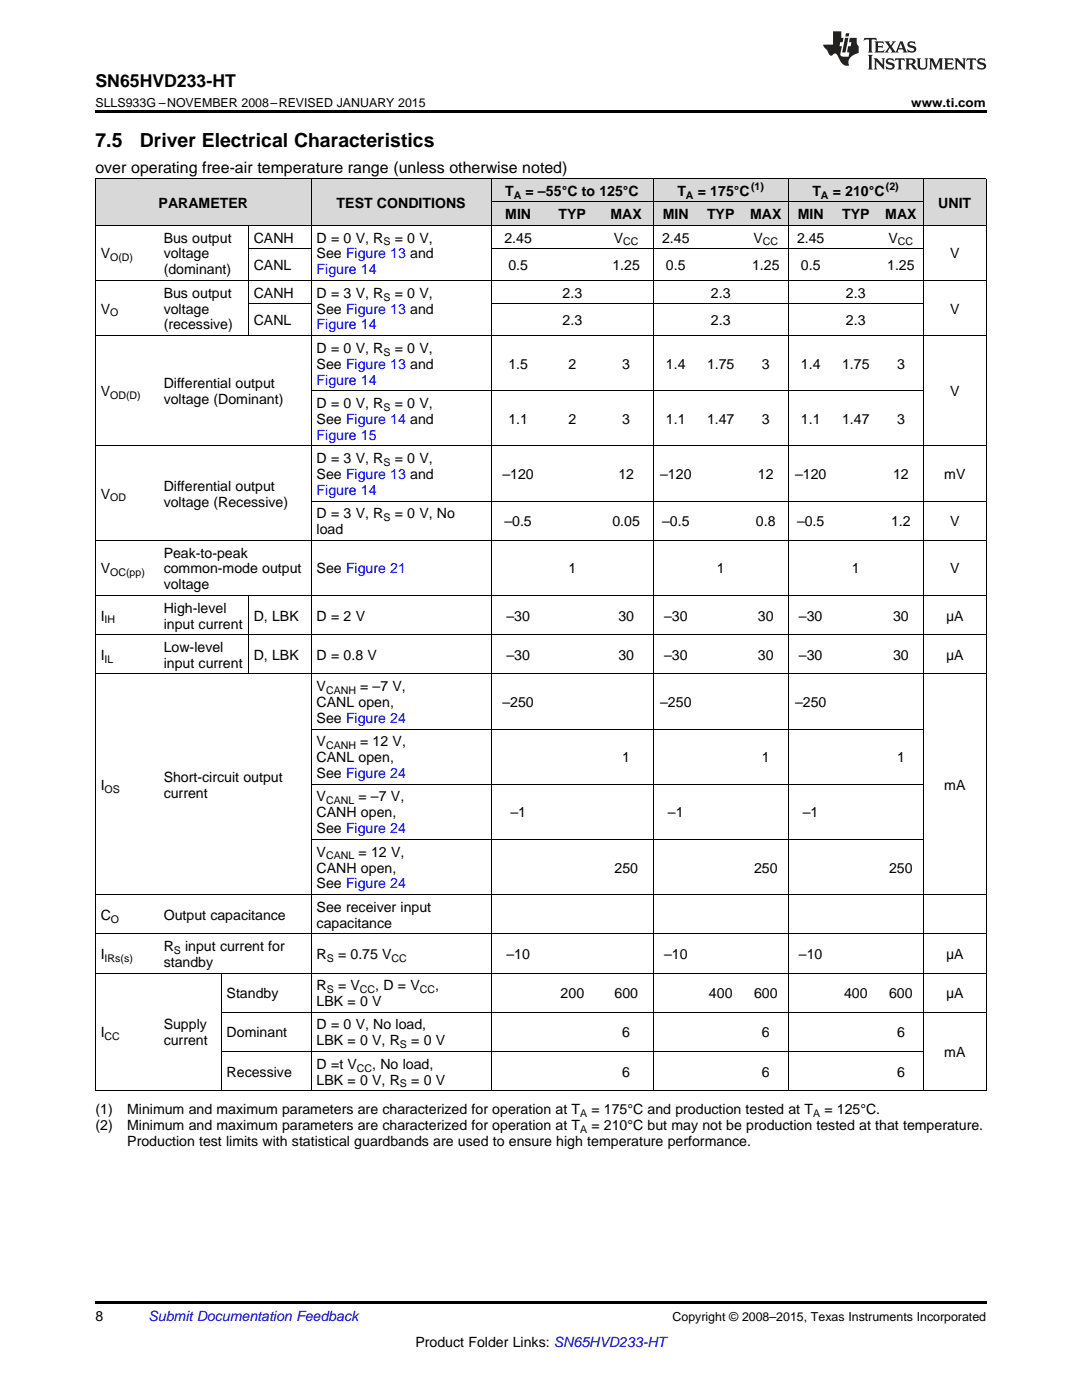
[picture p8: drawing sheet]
<svg xmlns="http://www.w3.org/2000/svg" width="216mm" height="279mm" viewBox="0 0 216 279" stroke-linecap="round" stroke-linejoin="round" font-family="sans-serif">
<defs><g id="words">
<g font-size="3.9">
<text x="19" y="29.3">7.5</text>
<text x="27.9" y="29.3">Driver Electrical Characteristics</text>
</g>
<text font-size="3.5" x="19" y="17.3">SN65HVD233-HT</text>
<text font-size="3.2" x="19" y="34.4">over operating free-air temperature range (unless otherwise noted)</text>
<g font-size="2.8">
<text x="31.6" y="41.4">PARAMETER</text>
<text x="67.2" y="41.4">TEST CONDITIONS</text>
<text x="100.8" y="39.1">T</text>
<text x="104.9" y="39.1">= –</text>
<text x="108.9" y="39.1">55°C to</text>
<text x="119.6" y="39.1">125°C</text>
<text x="135.2" y="39.1">T</text>
<text x="139.2" y="39.1">= 175°C</text>
<text x="162.1" y="39.1">T</text>
<text x="166.2" y="39.1">= 210°C</text>
<text x="187.2" y="41.4">UNIT</text>
<text x="100.8" y="43.7">MIN</text>
<text x="111.4" y="43.7">TYP</text>
<text x="121.8" y="43.7">MAX</text>
<text x="132.3" y="43.7">MIN</text>
<text x="141.1" y="43.7">TYP</text>
<text x="149.7" y="43.7">MAX</text>
<text x="159.2" y="43.7">MIN</text>
<text x="168" y="43.7">TYP</text>
<text x="176.6" y="43.7">MAX</text>
<text x="20.1" y="51.6">V</text>
<text x="32.7" y="48.4">Bus output</text>
<text x="32.7" y="51.6">voltage</text>
<text x="50.6" y="48.4">CANH</text>
<text x="50.6" y="53.9">CANL</text>
<text x="63.2" y="48.4">D = 0 V, R</text>
<text x="63.2" y="51.6">See Figure 13 and</text>
<text x="78.8" y="48.4">= 0 V,</text>
<text x="100.6" y="48.4">2.45</text>
<text x="101.5" y="53.9">0.5</text>
<text x="122.2" y="53.9">1.25</text>
<text x="122.5" y="48.4">V</text>
<text x="132.1" y="48.4">2.45</text>
<text x="132.9" y="53.9">0.5</text>
<text x="150.1" y="53.9">1.25</text>
<text x="150.4" y="48.4">V</text>
<text x="159" y="48.4">2.45</text>
<text x="159.8" y="53.9">0.5</text>
<text x="177" y="53.9">1.25</text>
<text x="177.3" y="48.4">V</text>
<text x="189.6" y="51.6">V</text>
<text x="32.7" y="54.8">(dominant)</text>
<text x="32.7" y="59.4">Bus output</text>
<text x="50.6" y="59.4">CANH</text>
<text x="63.2" y="59.4">D = 3 V, R</text>
<text x="78.8" y="59.4">= 0 V,</text>
<text x="112.3" y="59.4">2.3</text>
<text x="141.9" y="59.4">2.3</text>
<text x="168.8" y="59.4">2.3</text>
<text x="20.1" y="62.6">V</text>
<text x="32.7" y="62.6">voltage</text>
<text x="32.7" y="65.8">(recessive)</text>
<text x="50.6" y="64.9">CANL</text>
<text x="63.2" y="62.6">See Figure 13 and</text>
<text x="112.3" y="64.9">2.3</text>
<text x="141.9" y="64.9">2.3</text>
<text x="168.8" y="64.9">2.3</text>
<text x="189.6" y="62.6">V</text>
<text x="63.2" y="70.4">D = 0 V, R</text>
<text x="78.8" y="70.4">= 0 V,</text>
<text x="32.7" y="77.5">Differential output</text>
<text x="63.2" y="73.6">See Figure 13 and</text>
<text x="101.5" y="73.6">1.5</text>
<text x="113.4" y="73.6">2</text>
<text x="124.2" y="73.6">3</text>
<text x="132.9" y="73.6">1.4</text>
<text x="141.1" y="73.6">1.75</text>
<text x="152" y="73.6">3</text>
<text x="159.8" y="73.6">1.4</text>
<text x="168" y="73.6">1.75</text>
<text x="179" y="73.6">3</text>
<text x="20.1" y="79.1">V</text>
<text x="32.7" y="80.7">voltage (Dominant)</text>
<text x="63.2" y="81.4">D = 0 V, R</text>
<text x="78.8" y="81.4">= 0 V,</text>
<text x="189.6" y="79.1">V</text>
<text x="63.2" y="84.6">See Figure 14 and</text>
<text x="101.5" y="84.6">1.1</text>
<text x="113.4" y="84.6">2</text>
<text x="124.2" y="84.6">3</text>
<text x="132.9" y="84.6">1.1</text>
<text x="141.1" y="84.6">1.47</text>
<text x="152" y="84.6">3</text>
<text x="159.8" y="84.6">1.1</text>
<text x="168" y="84.6">1.47</text>
<text x="179" y="84.6">3</text>
<text x="63.2" y="92.4">D = 3 V, R</text>
<text x="63.2" y="95.6">See Figure 13 and</text>
<text x="78.8" y="92.4">= 0 V,</text>
<text x="100.3" y="95.6">–120</text>
<text x="123.4" y="95.6">12</text>
<text x="131.7" y="95.6">–120</text>
<text x="151.2" y="95.6">12</text>
<text x="158.6" y="95.6">–120</text>
<text x="178.2" y="95.6">12</text>
<text x="188.4" y="95.6">mV</text>
<text x="20.1" y="99.5">V</text>
<text x="32.7" y="97.9">Differential output</text>
<text x="32.7" y="101.1">voltage (Recessive)</text>
<text x="63.2" y="103.4">D = 3 V, R</text>
<text x="63.2" y="106.6">load</text>
<text x="78.8" y="103.4">= 0 V, No</text>
<text x="100.6" y="105">–0.5</text>
<text x="122.2" y="105">0.05</text>
<text x="132.1" y="105">–0.5</text>
<text x="150.8" y="105">0.8</text>
<text x="159" y="105">–0.5</text>
<text x="177.8" y="105">1.2</text>
<text x="189.6" y="105">V</text>
<text x="32.7" y="111.3">Peak-to-peak</text>
<text x="20.1" y="114.4">V</text>
<text x="32.7" y="114.4">common-mode output</text>
<text x="32.7" y="117.6">voltage</text>
<text x="63.2" y="114.4">See Figure 21</text>
<text x="113.4" y="114.4">1</text>
<text x="143.1" y="114.4">1</text>
<text x="170" y="114.4">1</text>
<text x="189.6" y="114.4">V</text>
<text x="20.1" y="123.9">I</text>
<text x="32.7" y="122.3">High-level</text>
<text x="32.7" y="125.4">input current</text>
<text x="50.6" y="123.9">D, LBK</text>
<text x="63.2" y="123.9">D = 2 V</text>
<text x="101.1" y="123.9">–30</text>
<text x="123.4" y="123.9">30</text>
<text x="132.5" y="123.9">–30</text>
<text x="151.2" y="123.9">30</text>
<text x="159.4" y="123.9">–30</text>
<text x="178.2" y="123.9">30</text>
<text x="188.8" y="123.9">μA</text>
<text x="20.1" y="131.7">I</text>
<text x="32.7" y="130.1">Low-level</text>
<text x="50.6" y="131.7">D, LBK</text>
<text x="63.2" y="131.7">D = 0.8 V</text>
<text x="101.1" y="131.7">–30</text>
<text x="123.4" y="131.7">30</text>
<text x="132.5" y="131.7">–30</text>
<text x="151.2" y="131.7">30</text>
<text x="159.4" y="131.7">–30</text>
<text x="178.2" y="131.7">30</text>
<text x="188.8" y="131.7">μA</text>
<text x="32.7" y="133.3">input current</text>
<text x="63.2" y="137.9">V</text>
<text x="71.9" y="137.9">= –7 V,</text>
<text x="63.2" y="141.1">CANL open,</text>
<text x="100.3" y="141.1">–250</text>
<text x="131.7" y="141.1">–250</text>
<text x="158.6" y="141.1">–250</text>
<text x="63.2" y="144.3">See Figure 24</text>
<text x="63.2" y="148.9">V</text>
<text x="71.9" y="148.9">= 12 V,</text>
<text x="63.2" y="152.1">CANL open,</text>
<text x="63.2" y="155.3">See Figure 24</text>
<text x="124.2" y="152.1">1</text>
<text x="152" y="152.1">1</text>
<text x="179" y="152.1">1</text>
<text x="20.1" y="157.6">I</text>
<text x="32.7" y="156">Short-circuit output</text>
<text x="32.7" y="159.2">current</text>
<text x="63.2" y="159.9">V</text>
<text x="71.5" y="159.9">= –7 V,</text>
<text x="188.4" y="157.6">mA</text>
<text x="63.2" y="163.1">CANH open,</text>
<text x="63.2" y="166.3">See Figure 24</text>
<text x="101.8" y="163.1">–1</text>
<text x="133.3" y="163.1">–1</text>
<text x="160.2" y="163.1">–1</text>
<text x="63.2" y="171">V</text>
<text x="71.5" y="171">= 12 V,</text>
<text x="63.2" y="174.1">CANH open,</text>
<text x="63.2" y="177.3">See Figure 24</text>
<text x="122.6" y="174.1">250</text>
<text x="150.5" y="174.1">250</text>
<text x="177.4" y="174.1">250</text>
<text x="20.1" y="183.6">C</text>
<text x="32.7" y="183.6">Output capacitance</text>
<text x="63.2" y="182">See receiver input</text>
<text x="63.2" y="185.1">capacitance</text>
<text x="20.1" y="191.4">I</text>
<text x="32.7" y="189.8">R</text>
<text x="36.9" y="189.8">input current for</text>
<text x="63.2" y="191.4">R</text>
<text x="67.5" y="191.4">= 0.75 V</text>
<text x="101.1" y="191.4">–10</text>
<text x="132.5" y="191.4">–10</text>
<text x="159.4" y="191.4">–10</text>
<text x="188.8" y="191.4">μA</text>
<text x="32.7" y="193">standby</text>
<text x="63.2" y="197.6">R</text>
<text x="67.5" y="197.6">= V</text>
<text x="74.9" y="197.6">, D = V</text>
<text x="86.8" y="197.6">,</text>
<text x="45.2" y="199.2">Standby</text>
<text x="63.2" y="200.8">LBK = 0 V</text>
<text x="111.9" y="199.2">200</text>
<text x="122.6" y="199.2">600</text>
<text x="141.5" y="199.2">400</text>
<text x="150.5" y="199.2">600</text>
<text x="168.4" y="199.2">400</text>
<text x="177.4" y="199.2">600</text>
<text x="188.8" y="199.2">μA</text>
<text x="20.1" y="207">I</text>
<text x="32.7" y="205.5">Supply</text>
<text x="32.7" y="208.6">current</text>
<text x="45.2" y="207">Dominant</text>
<text x="63.2" y="205.5">D = 0 V, No load,</text>
<text x="63.2" y="208.6">LBK = 0 V, R</text>
<text x="82.1" y="208.6">= 0 V</text>
<text x="124.2" y="207">6</text>
<text x="152" y="207">6</text>
<text x="179" y="207">6</text>
<text x="45.2" y="214.9">Recessive</text>
<text x="63.2" y="213.3">D =t V</text>
<text x="74.3" y="213.3">, No load,</text>
<text x="124.2" y="214.9">6</text>
<text x="152" y="214.9">6</text>
<text x="179" y="214.9">6</text>
<text x="188.4" y="211">mA</text>
<text x="63.2" y="216.5">LBK = 0 V, R</text>
<text x="82.1" y="216.5">= 0 V</text>
<text x="19" y="222.3">(1)</text>
<text x="19" y="225.5">(2)</text>
<text x="25.4" y="222.3">Minimum and maximum parameters are characterized for operation at T</text>
<text x="25.4" y="225.5">Minimum and maximum parameters are characterized for operation at T</text>
<text x="118" y="222.3">= 175°C and production tested at T</text>
<text x="118" y="225.5">= 210°C but may not be production tested at that temperature.</text>
<text x="164.5" y="222.3">= 125°C.</text>
<text x="25.4" y="228.7">Production test limits with statistical guardbands are used to ensure high temperature performance.</text>
<text x="19" y="263.6">8</text>
<text x="82.9" y="268.9">Product Folder Links: SN65HVD233-HT</text>
</g>
<g font-size="2.8" fill="#00f">
<text x="63.2" y="54.8">Figure 14</text>
<text x="63.2" y="65.8">Figure 14</text>
<text x="63.2" y="76.8">Figure 14</text>
<text x="63.2" y="87.8">Figure 15</text>
<text x="63.2" y="98.8">Figure 14</text>
</g>
<text font-size="2.8" fill="#0000c8" x="29.6" y="263.6">Submit Documentation Feedback</text>
<g font-size="2.5">
<text x="19" y="21.4">SLLS933G –NOVEMBER 2008–REVISED JANUARY 2015</text>
<text x="181.8" y="21.4">www.ti.com</text>
<text x="134.2" y="263.6">Copyright © 2008–2015, Texas Instruments Incorporated</text>
</g>
<g font-size="2.1">
<text x="102.5" y="39.7">A</text>
<text x="136.9" y="39.7">A</text>
<text x="149.9" y="38">(1)</text>
<text x="163.8" y="39.7">A</text>
<text x="176.8" y="38">(2)</text>
<text x="22" y="52.1">O(D)</text>
<text x="76.5" y="49">S</text>
<text x="124.4" y="49">CC</text>
<text x="152.2" y="49">CC</text>
<text x="179.2" y="49">CC</text>
<text x="76.5" y="60">S</text>
<text x="22" y="63.1">O</text>
<text x="76.5" y="71">S</text>
<text x="22" y="79.7">OD(D)</text>
<text x="76.5" y="82">S</text>
<text x="76.5" y="93">S</text>
<text x="22" y="100.1">OD</text>
<text x="76.5" y="104">S</text>
<text x="22" y="115">OC(pp)</text>
<text x="20.9" y="124.4">IH</text>
<text x="20.9" y="132.3">IL</text>
<text x="65.1" y="138.5">CANH</text>
<text x="65.1" y="149.5">CANH</text>
<text x="20.9" y="158.2">OS</text>
<text x="65.1" y="160.5">CANL</text>
<text x="65.1" y="171.5">CANL</text>
<text x="22.1" y="184.1">O</text>
<text x="20.9" y="191.9">IRs(s)</text>
<text x="34.7" y="190.4">S</text>
<text x="65.2" y="191.9">S</text>
<text x="78.1" y="191.9">CC</text>
<text x="65.2" y="198.2">S</text>
<text x="71.8" y="198.2">CC</text>
<text x="83.7" y="198.2">CC</text>
<text x="20.9" y="207.6">CC</text>
<text x="79.8" y="209.2">S</text>
<text x="71.2" y="213.9">CC</text>
<text x="79.8" y="217">S</text>
<text x="115.7" y="222.9">A</text>
<text x="115.7" y="226.1">A</text>
<text x="162.2" y="222.9">A</text>
</g>
</g></defs>
<g fill="#d8d8d8">
<path d="M19 35.7h12.6v9.3h-12.6z"/>
<path d="M31.6 35.7h12.6v9.3h-12.6z"/>
<path d="M44.2 35.7h5.4v9.3h-5.4z"/>
<path d="M49.6 35.7h12.5v9.3h-12.5z"/>
<path d="M62.1 35.7h35.9v9.3h-35.9z"/>
<path d="M98 40.4h10.8v4.6h-10.8z"/>
<path d="M108.8 40.4h10.8v4.6h-10.8z"/>
<path d="M119.6 40.4h10.8v4.6h-10.8z"/>
<path d="M130.4 40.4h8.9v4.6h-8.9z"/>
<path d="M139.3 40.4h9v4.6h-9z"/>
<path d="M148.3 40.4h9v4.6h-9z"/>
<path d="M157.3 40.4h9v4.6h-9z"/>
<path d="M166.3 40.4h9v4.6h-9z"/>
<path d="M175.3 40.4h9v4.6h-9z"/>
<path d="M184.3 35.7h12.5v9.3h-12.5z"/>
<path d="M98 35.7h10.8v4.7h-10.8z"/>
<path d="M108.8 35.7h10.8v4.7h-10.8z"/>
<path d="M119.6 35.7h10.8v4.7h-10.8z"/>
<path d="M130.4 35.7h8.9v4.7h-8.9z"/>
<path d="M139.3 35.7h9v4.7h-9z"/>
<path d="M148.3 35.7h9v4.7h-9z"/>
<path d="M157.3 35.7h9v4.7h-9z"/>
<path d="M166.3 35.7h9v4.7h-9z"/>
<path d="M175.3 35.7h9v4.7h-9z"/>
</g>
<g fill="#000">
<path d="M19 22h177.8v.5h-177.8zM19 217.7h.2zM44.1 217.7h.1zM49.5 217.7h.1zM62 217.7h.1zM97.9 217.7h.1zM108.7 217.7h.1zM119.5 217.7h.1zM130.3 217.7h.1zM139.2 217.7h.1zM148.2 217.7h.1zM157.2 217.7h.1z"/>
<path d="M166.2 217.7h.1zM175.2 217.7h.1zM184.1 217.7h.2zM196.7 217.7h.1zM19 259.7h177.8v.5h-177.8z"/>
</g>
<g fill="none" stroke="#000" stroke-width=".2">
<path d="M19 35.6h177.8M19.1 35.7v182M62.1 35.7v182M98 35.7v182M130.3 35.7v182M157.3 35.7v182M184.2 35.7v182M196.8 35.7v182M19 56h177.8M19 45h177.8M49.5 45v22M49.6 49.6h12.5"/>
<path d="M98 49.6h86.3M98 40.3h86.2M19 67h177.8M49.6 60.6h12.5M62.1 78h122.2M98 60.6h86.3M19 89h177.8M62.1 100h134.7M19 118.8h177.8M19 107.8h177.8M49.5 118.9v15.6M19 134.5h177.8"/>
<path d="M19 126.7h177.8M62.1 156.5h122.2M62.1 145.5h122.2M19 178.5h177.8M62.1 167.5h122.2M19 194.2h177.8M19 186.4h177.8M44.1 194.2v23.5M19 217.7h177.8M44.2 209.8h140.1M44.2 202h152.6"/>
</g>
<g fill="#231f20">
<path d="M172.5 7.6l-.1 .5 .4-.2h.6v.1v2.1l-.2 .4h.9l-.2-.4v-2.1l.1-.1h.5l.5 .2-.2-.5zM174.5 8.3l.2 .3v1.5l-.2 .4h1.8l.2-.6a1.04 1.04 0 0 1-1.3 .2v-.7h.6l.3 .2v-.6l-.3 .2h-.6v-.6l.8-.1 .4 .3-.2-.5zM176.5 8.3l.9 1.1-.9 1.1h.8l-.2-.2 .4-.7 .5 .7-.2 .2h1.5l-.2-.2 .2-.4h.9l.1 .4-.2 .2h1l-.3-.3-.7-1.9h-.5l-.9 2-.8-1 .9-1h-.8l.1 .3-.4 .5-.3-.6 .1-.2zM179.7 8.6l.4 1h-.7zM181.3 8.4a.63 .63 0 0 0-.2 .7 .63 .63 0 0 0 .6 .4l.6 .2 .1 .2a.75 .75 0 0 1-.7 .4 .75 .75 0 0 1-.6-.5l.1 .7 .1-.1a1.11 1.11 0 0 0 1.5-.6 1.13 1.13 0 0 0-1.2-.8l-.1-.4a1.04 1.04 0 0 1 1.2 .2l-.2-.5-.2 .1-.4-.2zM173.2 10.9l.2 .4v2.2l-.2 .4h1l-.3-.4v-2.2l.3-.4zM174.3 11.6l.3 .4v1.5l-.3 .4h.8l-.2-.4v-1.3l1.5 1.7v-1.9l.2-.4h-.7l.2 .4v.9l-1.1-1.3zM177 11.8a.62 .62 0 0 0-.2 .7 .62 .62 0 0 0 .6 .4l.6 .1 .1 .3a.76 .76 0 0 1-.7 .3 .76 .76 0 0 1-.7-.4l.2 .7 .1-.1a1.11 1.11 0 0 0 1.5-.6 1.13 1.13 0 0 0-1.2-.8l-.1-.4a1.04 1.04 0 0 1 1.2 .2l-.2-.6-.2 .1-.5-.1zM178.7 11.6l-.2 .6a.61 .61 0 0 1 .8-.3v1.6l-.2 .4h.9l-.2-.4v-1.6a.63 .63 0 0 1 .7 .3l-.1-.6zM180.6 11.6l.3 .4v1.5l-.3 .4h1l-.2-.2-.1-.8 .6 .2a.76 .76 0 0 0 1.2 .7l-1-1a.58 .58 0 0 0 .6-.5 .58 .58 0 0 0-.5-.6zM181.4 11.9h.1a.45 .45 0 0 1 .5 .1 .45 .45 0 0 1 .1 .5l-.8 .2zM182.9 11.6l.2 .2a2.17 2.17 0 0 0 .3 1.9 .99 .99 0 0 0 1.6-.6v-1.1l.2-.4h-.7l.2 .2a1.92 1.92 0 0 1-.2 1.8 .6 .6 0 0 1-.9-.5v-1.1l.2-.4zM185.4 11.6l.2 .4v1.5l-.2 .4h.7l-.2-.4v-1.4l.8 1.8 .8-1.8v1.4l-.2 .4h.9l-.2-.4v-1.5l.2-.4h-.8l-.6 1.5-.6-1.5zM188.4 11.6l.2 .4v1.5l-.2 .4h1.8l.1-.6a1.04 1.04 0 0 1-1.2 .1v-.6h.5l.4 .2v-.6l-.4 .2h-.5v-.7h.8l.3 .3-.1-.6zM190.5 11.6l.2 .4v1.5l-.2 .4h.7l-.2-.4v-1.3l1.5 1.7v-1.9l.2-.4h-.7l.2 .4v.9l-1.1-1.3zM192.9 11.6l-.1 .6a.61 .61 0 0 1 .7-.3l.1 1.6-.3 .4h1l-.3-.4 .1-1.6a.63 .63 0 0 1 .7 .3l-.1-.6zM195.2 11.8a.62 .62 0 0 0-.2 .7 .62 .62 0 0 0 .6 .4l.6 .1 .1 .3a.76 .76 0 0 1-.7 .3 .76 .76 0 0 1-.6-.4l.1 .7 .1-.1a1.11 1.11 0 0 0 1.6-.6 1.13 1.13 0 0 0-1.3-.8l-.1-.4a1.04 1.04 0 0 1 1.2 .2l-.1-.6-.2 .1-.5-.1z"/>
<path d="M166.2 6.3v2.6h-1.9v.4l.8 .9a.91 .91 0 0 0 1 .8 .56 .56 0 0 1 .5-.3 .56 .56 0 0 1 .5 .3l.4 .8a1.53 1.53 0 0 0 1.9 1.2 1.54 1.54 0 0 1 1-2.1l.9-.3v-1.4a1.52 1.52 0 0 1-.4-1.6h-1.3l-.2 .8h.5l-.2 .8h-.5l-.1 1v.2l.4 .1-.2 .8a1.93 1.93 0 0 1-1.6-.3l.3-1.8h-.5l.2-.8h.4l.2-.8h-.4v-1.3zM168.6 7.6l-.6 2.9h.7l.6-2.9zM168.8 6.6l-.1 .7h.6l.2-.7z"/>
</g>
<use href="#words"/>
</svg>
